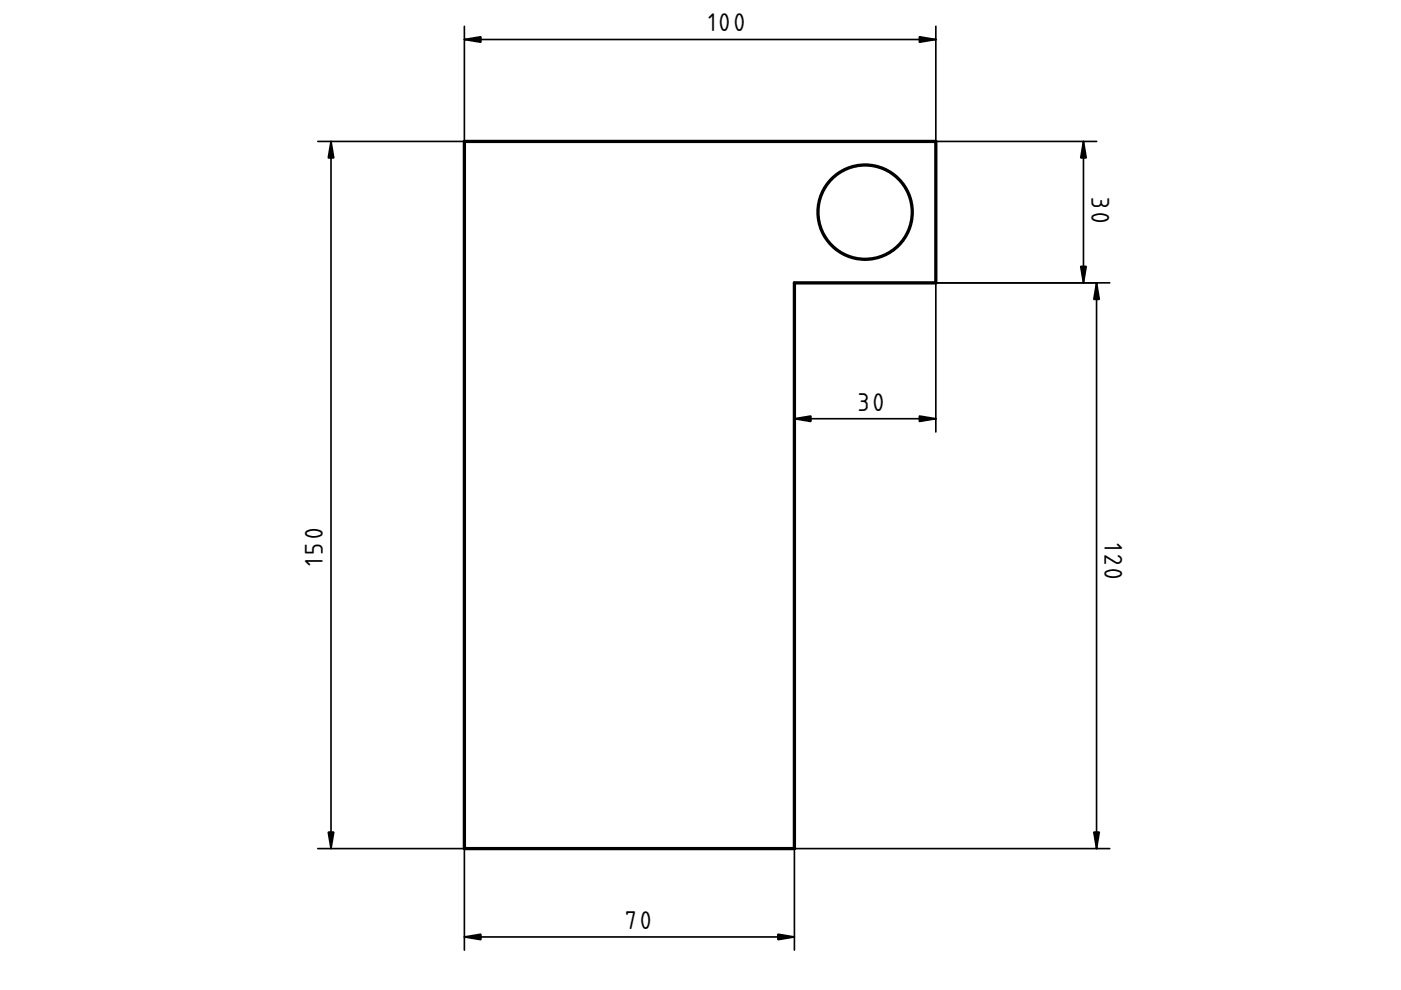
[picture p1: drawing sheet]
<svg xmlns="http://www.w3.org/2000/svg" width="297mm" height="210mm" viewBox="0 0 297 210" stroke-linecap="round" stroke-linejoin="round" font-family="sans-serif">
<defs><g id="words">
<g font-size="6.7">
<text x="150.1" y="6.7">100</text>
<text x="231.4" y="41.8" transform="rotate(90 231.4 41.8)">30</text>
<text x="181.9" y="87.1">30</text>
<text x="68.5" y="120" transform="rotate(-90 68.5 120)">150</text>
<text x="234.2" y="115.1" transform="rotate(90 234.2 115.1)">120</text>
<text x="132.5" y="197">70</text>
</g>
</g></defs>
<g fill="none" stroke="#000" stroke-width=".7">
<path d="M98.5 30h99.9v30h-30v119.9h-69.9z"/>
<circle cx="183.4" cy="45" r="10"/>
</g>
<path d="M98.5 5.6v24.4h-31.1M98.5 8.4h99.9M198.4 5.6v24.4h34.1M70.2 30v149.9M229.7 30v30M198.4 60v31.6M232.5 60v119.9M235.3 60h-66.9v31.6M168.4 88.8h30M67.4 179.9h31.1v21.6M235.3 179.9h-66.9v21.6M98.5 198.7h69.9" fill="none" stroke="#000" stroke-width=".35"/>
<path d="M98.5 8.4l3.5-.6v1.2zM194.9 7.8l3.5 .6-3.5 .6zM70.2 30l.6 3.5h-1.2zM229.7 30l.6 3.5h-1.2zM229.1 56.5h1.2l-.6 3.5zM232.5 60l.6 3.5h-1.2zM168.4 88.8l3.5-.6v1.2zM194.9 88.2l3.5 .6-3.5 .6zM69.6 176.4h1.2l-.6 3.5zM231.9 176.4h1.2l-.6 3.5zM98.5 198.7l3.5-.6v1.1zM164.9 198.1l3.5 .6-3.5 .5z" fill="#000" stroke="#000" stroke-width=".35"/>
<use href="#words"/>
</svg>
